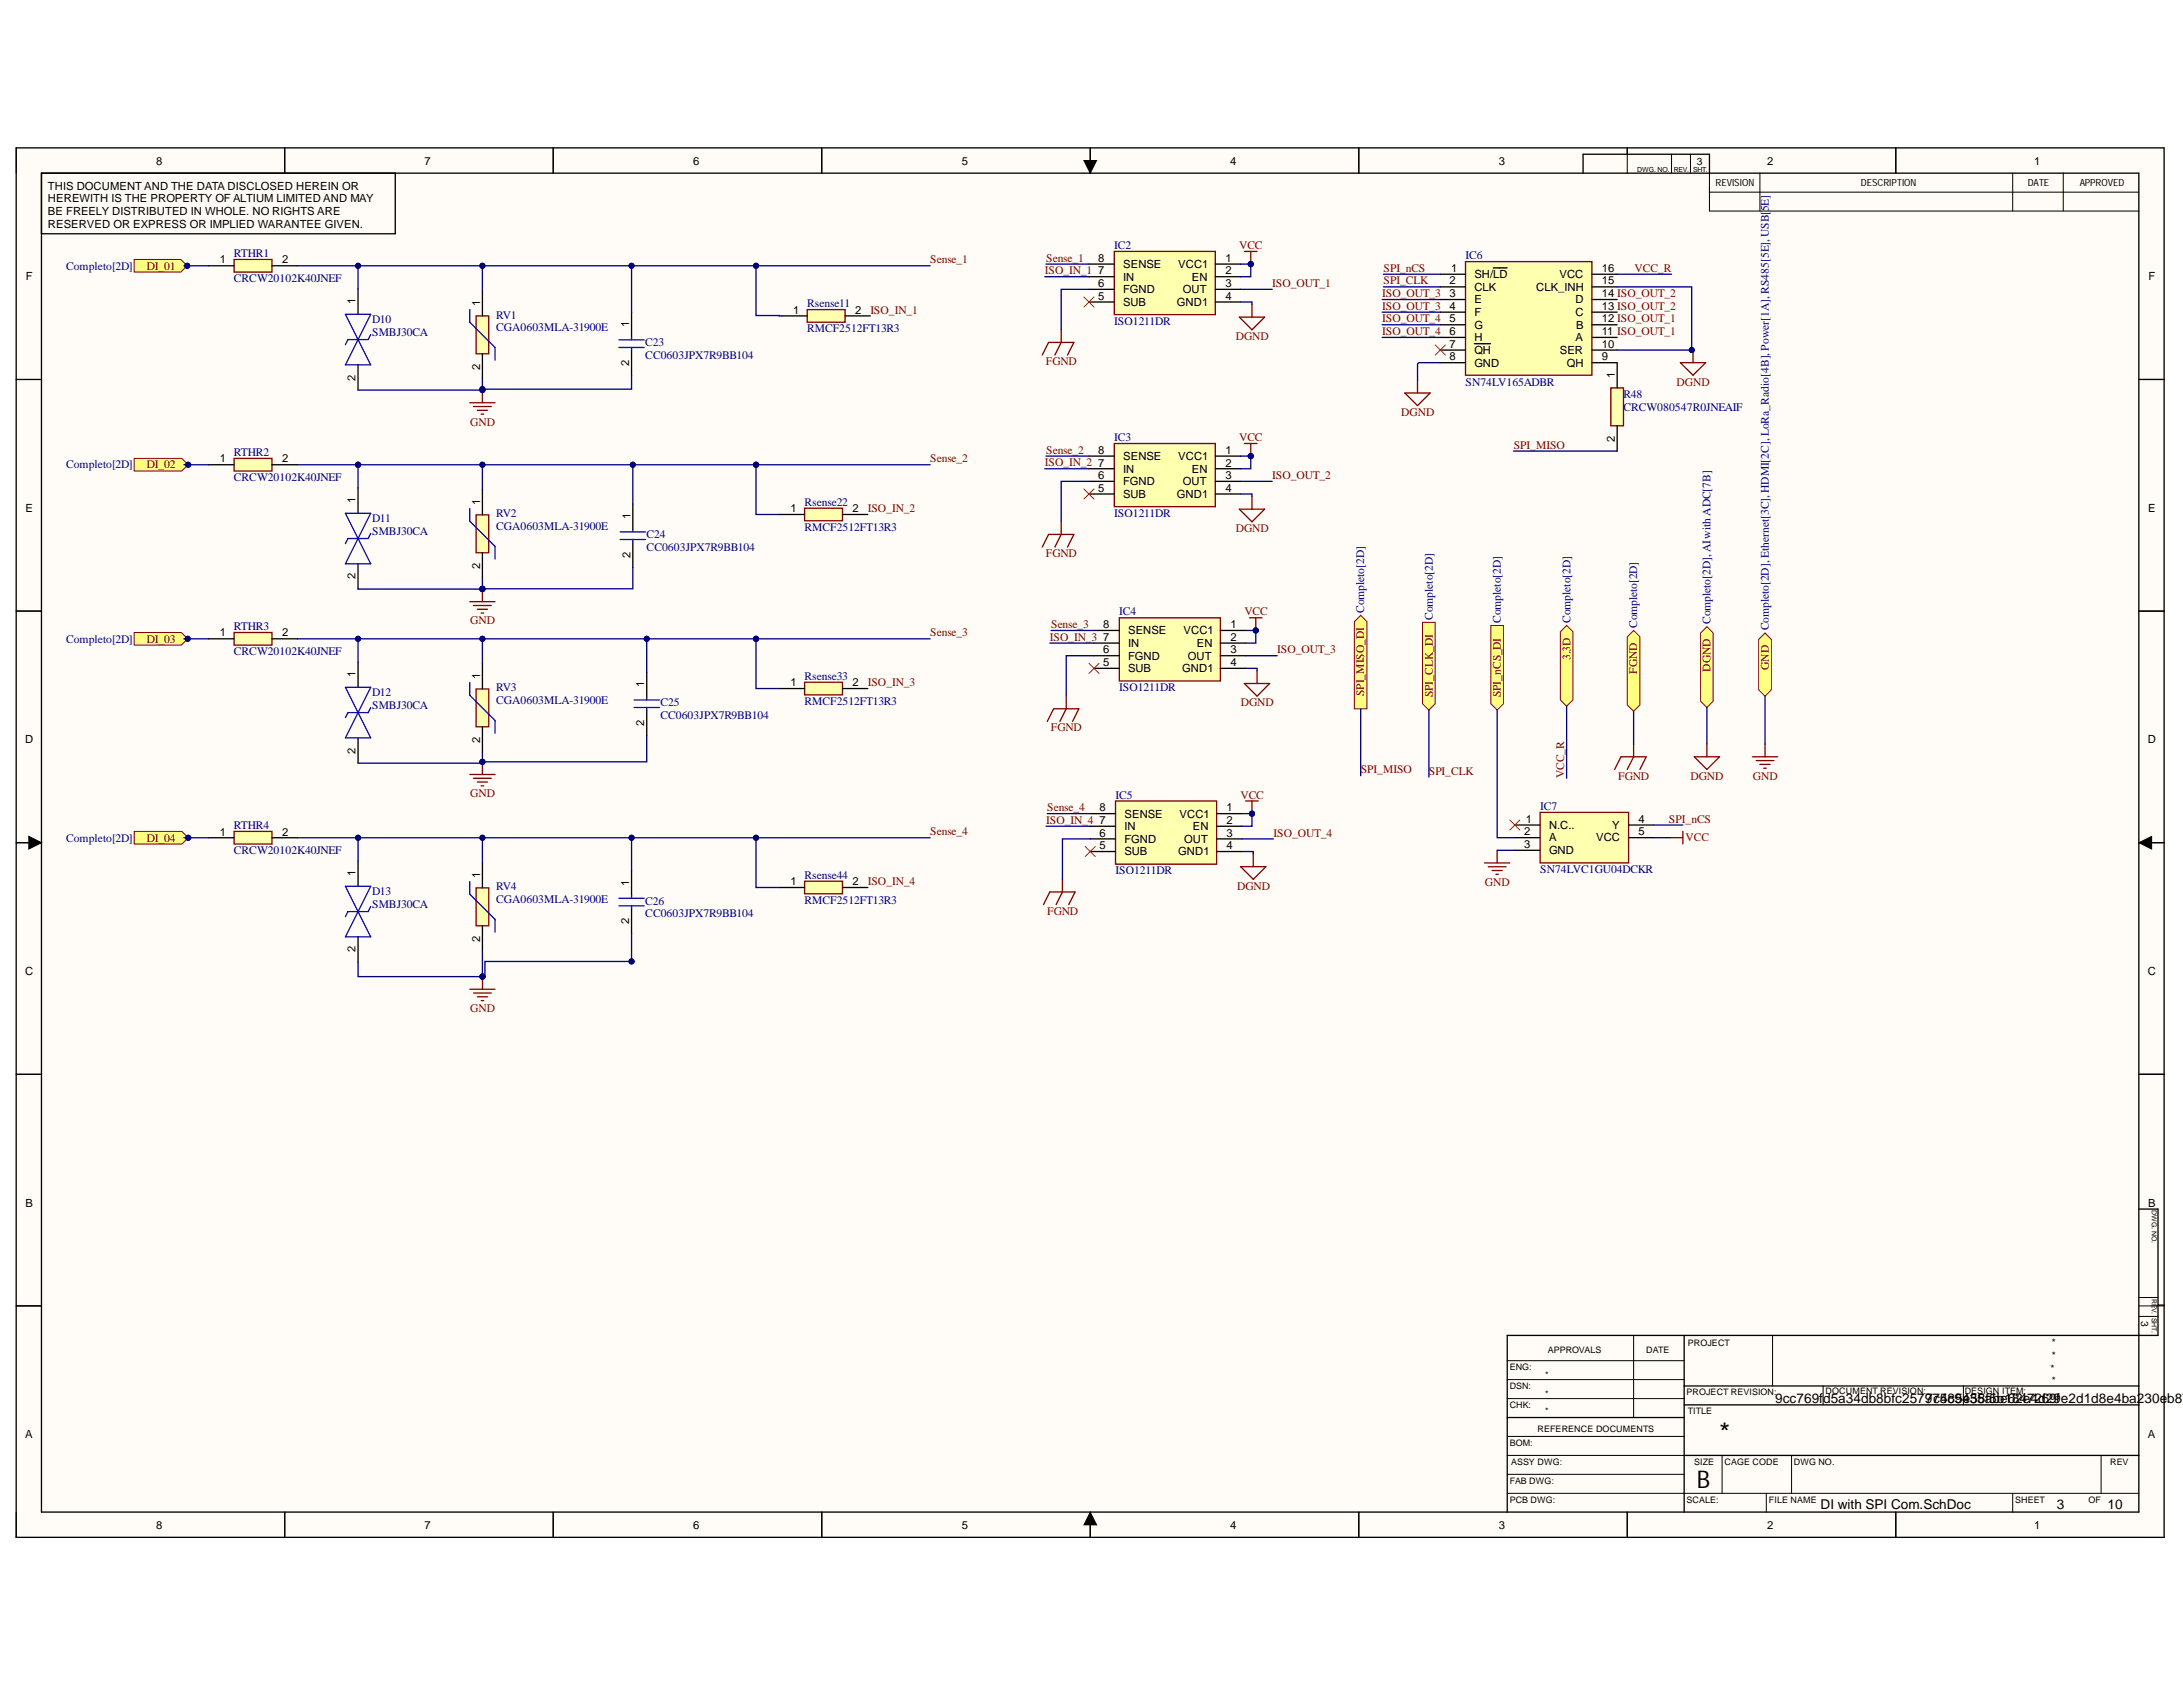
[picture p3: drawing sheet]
<svg xmlns="http://www.w3.org/2000/svg" width="279mm" height="216mm" viewBox="0 0 279 216" stroke-linecap="round" stroke-linejoin="round" font-family="sans-serif">
<defs><g id="words">
<text font-size="3.5" x="220.1" y="184.6">*</text>
<text font-size="3.1" x="217.2" y="190.5">B</text>
<g font-size="1.7">
<text x="227.2" y="179.6">9cc769fd5a34db8bfc25797485e58f5b1847269f</text>
<text x="246.4" y="179.6">7c5c9435abe62e4d29e2d1d8e4ba230eb871</text>
<text x="233" y="193.2">DI with SPI Com.SchDoc</text>
<text x="263.3" y="193.2">3</text>
<text x="269.7" y="193.2">10</text>
</g>
<g font-size="1.5" fill="#000080">
<text x="8.5" y="34.5">Completo[2D]</text>
<text x="29.9" y="32.9">RTHR1</text>
<text x="142.6" y="31.9">IC2</text>
<text x="187.6" y="33.2">IC6</text>
<text x="29.9" y="36.1">CRCW20102K40JNEF</text>
<text x="47.6" y="41.4">D10</text>
<text x="63.5" y="40.8">RV1</text>
<text x="103.3" y="39.3">Rsense11</text>
<text x="142.6" y="41.6">ISO1211DR</text>
<text x="47.6" y="43">SMBJ30CA</text>
<text x="63.5" y="42.4">CGA0603MLA-31900E</text>
<text x="82.6" y="44.3">C23</text>
<text x="82.6" y="45.9">CC0603JPX7R9BB104</text>
<text x="103.3" y="42.5">RMCF2512FT13R3</text>
<text x="187.6" y="49.3">SN74LV165ADBR</text>
<text x="207.8" y="51">R48</text>
<text x="207.8" y="52.6">CRCW080547R0JNEAIF</text>
<text x="8.5" y="60">Completo[2D]</text>
<text x="29.9" y="58.4">RTHR2</text>
<text x="142.6" y="56.4">IC3</text>
<text x="29.9" y="61.6">CRCW20102K40JNEF</text>
<text x="103" y="64.7">Rsense22</text>
<text x="47.6" y="66.8">D11</text>
<text x="47.6" y="68.5">SMBJ30CA</text>
<text x="63.5" y="66.2">RV2</text>
<text x="63.5" y="67.9">CGA0603MLA-31900E</text>
<text x="82.8" y="68.9">C24</text>
<text x="82.8" y="70.5">CC0603JPX7R9BB104</text>
<text x="103" y="67.9">RMCF2512FT13R3</text>
<text x="142.6" y="66.1">ISO1211DR</text>
<text x="8.5" y="82.2">Completo[2D]</text>
<text x="29.9" y="80.6">RTHR3</text>
<text x="29.9" y="83.9">CRCW20102K40JNEF</text>
<text x="143.2" y="78.8">IC4</text>
<text x="174.6" y="78.4" transform="rotate(-90 174.6 78.4)">Completo[2D]</text>
<text x="183.4" y="79.3" transform="rotate(-90 183.4 79.3)">Completo[2D]</text>
<text x="192.1" y="79.7" transform="rotate(-90 192.1 79.7)">Completo[2D]</text>
<text x="201" y="79.7" transform="rotate(-90 201 79.7)">Completo[2D]</text>
<text x="209.6" y="80.4" transform="rotate(-90 209.6 80.4)">Completo[2D]</text>
<text x="218.9" y="79.9" transform="rotate(-90 218.9 79.9)">Completo[2D], AIwith ADC[7B]</text>
<text x="226.4" y="80.7" transform="rotate(-90 226.4 80.7)">Completo[2D], Ethernet[3C],HDMI[2C], LoRa_Radio[4B], Power[1A], RS485[5E],USB[5E]</text>
<text x="47.6" y="89.1">D12</text>
<text x="63.5" y="88.5">RV3</text>
<text x="103" y="87">Rsense33</text>
<text x="143.2" y="88.5">ISO1211DR</text>
<text x="47.6" y="90.7">SMBJ30CA</text>
<text x="63.5" y="90.1">CGA0603MLA-31900E</text>
<text x="84.5" y="90.4">C25</text>
<text x="84.5" y="92">CC0603JPX7R9BB104</text>
<text x="103" y="90.2">RMCF2512FT13R3</text>
<text x="8.5" y="107.7">Completo[2D]</text>
<text x="29.9" y="106.1">RTHR4</text>
<text x="142.8" y="102.2">IC5</text>
<text x="197.1" y="103.7">IC7</text>
<text x="29.9" y="109.3">CRCW20102K40JNEF</text>
<text x="63.5" y="113.9">RV4</text>
<text x="103" y="112.5">Rsense44</text>
<text x="142.8" y="111.9">ISO1211DR</text>
<text x="197.1" y="111.7">SN74LVC1GU04DCKR</text>
<text x="47.6" y="114.6">D13</text>
<text x="47.6" y="116.2">SMBJ30CA</text>
<text x="63.5" y="115.6">CGA0603MLA-31900E</text>
<text x="82.6" y="115.8">C26</text>
<text x="82.6" y="117.4">CC0603JPX7R9BB104</text>
<text x="103" y="115.7">RMCF2512FT13R3</text>
</g>
<g font-size="1.5" fill="#800000">
<text x="18.8" y="34.5">DI_01</text>
<text x="119" y="33.7">Sense_1</text>
<text x="133.7" y="35.1">ISO_IN_1</text>
<text x="133.9" y="33.5">Sense_1</text>
<text x="158.6" y="31.9">VCC</text>
<text x="177.1" y="34.8">SPI_nCS</text>
<text x="209.2" y="34.8">VCC_R</text>
<text x="111.4" y="40.1">ISO_IN_1</text>
<text x="162.8" y="36.7">ISO_OUT_1</text>
<text x="176.9" y="38">ISO_OUT_3</text>
<text x="176.9" y="39.6">ISO_OUT_3</text>
<text x="176.9" y="41.2">ISO_OUT_4</text>
<text x="177.1" y="36.4">SPI_CLK</text>
<text x="133.8" y="46.8">FGND</text>
<text x="158.2" y="43.5">DGND</text>
<text x="176.9" y="42.9">ISO_OUT_4</text>
<text x="179.4" y="53.2">DGND</text>
<text x="214.6" y="49.3">DGND</text>
<text x="18.8" y="60">DI_02</text>
<text x="60.2" y="54.5">GND</text>
<text x="119" y="59.2">Sense_2</text>
<text x="133.7" y="59.7">ISO_IN_2</text>
<text x="133.9" y="58.1">Sense_2</text>
<text x="158.6" y="56.4">VCC</text>
<text x="193.7" y="57.4">SPI_MISO</text>
<text x="111.1" y="65.5">ISO_IN_2</text>
<text x="162.8" y="61.3">ISO_OUT_2</text>
<text x="133.8" y="71.3">FGND</text>
<text x="158.2" y="68.1">DGND</text>
<text x="18.8" y="82.2">DI_03</text>
<text x="60.2" y="79.9">GND</text>
<text x="119" y="81.4">Sense_3</text>
<text x="134.4" y="82">ISO_IN_3</text>
<text x="134.5" y="80.4">Sense_3</text>
<text x="159.3" y="78.8">VCC</text>
<text x="163.5" y="83.6">ISO_OUT_3</text>
<text x="111.1" y="87.8">ISO_IN_3</text>
<text x="174.6" y="89.1" transform="rotate(-90 174.6 89.1)">SPI_MISO_DI</text>
<text x="183.4" y="89.3" transform="rotate(-90 183.4 89.3)">SPI_CLK_DI</text>
<text x="192.1" y="89.3" transform="rotate(-90 192.1 89.3)">SPI_nCS_DI</text>
<text x="201" y="84.5" transform="rotate(-90 201 84.5)">3.3D</text>
<text x="209.6" y="86.2" transform="rotate(-90 209.6 86.2)">FGND</text>
<text x="218.9" y="86" transform="rotate(-90 218.9 86)">DGND</text>
<text x="226.4" y="85.7" transform="rotate(-90 226.4 85.7)">GND</text>
<text x="134.5" y="93.6">FGND</text>
<text x="158.8" y="90.4">DGND</text>
<text x="174.2" y="99">SPI_MISO</text>
<text x="182.9" y="99.1">SPI_CLK</text>
<text x="200.2" y="99.6" transform="rotate(-90 200.2 99.6)">VCC_R</text>
<text x="207.1" y="99.8">FGND</text>
<text x="216.4" y="99.8">DGND</text>
<text x="224.4" y="99.8">GND</text>
<text x="18.8" y="107.7">DI_04</text>
<text x="60.2" y="102">GND</text>
<text x="119" y="106.9">Sense_4</text>
<text x="133.9" y="105.4">ISO_IN_4</text>
<text x="134" y="103.8">Sense_4</text>
<text x="158.8" y="102.2">VCC</text>
<text x="163" y="107.1">ISO_OUT_4</text>
<text x="213.6" y="105.3">SPI_nCS</text>
<text x="215.7" y="107.7">VCC</text>
<text x="111.1" y="113.3">ISO_IN_4</text>
<text x="158.3" y="113.9">DGND</text>
<text x="190.1" y="113.4">GND</text>
<text x="134" y="117.1">FGND</text>
<text x="60.2" y="129.5">GND</text>
</g>
<g font-size="1.4">
<text x="20" y="21.1">8</text>
<text x="54.3" y="21.1">7</text>
<text x="88.7" y="21.1">6</text>
<text x="123.1" y="21.1">5</text>
<text x="157.4" y="21.1">4</text>
<text x="191.8" y="21.1">3</text>
<text x="226.2" y="21.1">2</text>
<text x="260.3" y="21.1">1</text>
<text x="6.1" y="24.3">THIS DOCUMENT AND THE DATA DISCLOSED HEREIN OR</text>
<text x="6.1" y="25.9">HEREWITH IS THE PROPERTY OF ALTIUM LIMITED AND MAY</text>
<text x="6.1" y="27.5">BE FREELY DISTRIBUTED IN WHOLE. NO RIGHTS ARE</text>
<text x="6.1" y="29.1">RESERVED OR EXPRESS OR IMPLIED WARANTEE GIVEN.</text>
<text x="3.3" y="35.9">F</text>
<text x="28.1" y="33.7">1</text>
<text x="36.1" y="33.7">2</text>
<text x="140.6" y="33.5">8</text>
<text x="140.6" y="35.1">7</text>
<text x="143.7" y="34.3">SENSE</text>
<text x="143.7" y="35.9">IN</text>
<text x="150.8" y="34.3">VCC1</text>
<text x="152.5" y="35.9">EN</text>
<text x="156.9" y="33.5">1</text>
<text x="156.9" y="35.1">2</text>
<text x="185.7" y="34.8">1</text>
<text x="188.7" y="35.6">SH/LD</text>
<text x="199.6" y="35.6">VCC</text>
<text x="205" y="34.8">16</text>
<text x="275" y="35.9">F</text>
<text x="45.5" y="38.9" transform="rotate(-90 45.5 38.9)">1</text>
<text x="61.4" y="39.2" transform="rotate(-90 61.4 39.2)">1</text>
<text x="80.5" y="41.9" transform="rotate(-90 80.5 41.9)">1</text>
<text x="101.5" y="40.1">1</text>
<text x="109.4" y="40.1">2</text>
<text x="140.6" y="36.7">6</text>
<text x="140.6" y="38.4">5</text>
<text x="143.7" y="37.5">FGND</text>
<text x="143.7" y="39.2">SUB</text>
<text x="150.6" y="39.2">GND1</text>
<text x="151.4" y="37.5">OUT</text>
<text x="156.9" y="36.7">3</text>
<text x="156.9" y="38.4">4</text>
<text x="185.5" y="36.4">2</text>
<text x="185.5" y="38">3</text>
<text x="185.5" y="39.6">4</text>
<text x="185.5" y="41.3">5</text>
<text x="188.7" y="37.2">CLK</text>
<text x="188.7" y="38.8">E</text>
<text x="188.7" y="40.5">F</text>
<text x="196.6" y="37.2">CLK_INH</text>
<text x="201.6" y="38.8">D</text>
<text x="201.6" y="40.5">C</text>
<text x="205" y="36.4">15</text>
<text x="205" y="38">14 ISO_OUT_2</text>
<text x="205" y="39.6">13 ISO_OUT_2</text>
<text x="205" y="41.3">12 ISO_OUT_1</text>
<text x="61.4" y="47.3" transform="rotate(-90 61.4 47.3)">2</text>
<text x="80.5" y="46.8" transform="rotate(-90 80.5 46.8)">2</text>
<text x="185.5" y="42.9">6</text>
<text x="185.5" y="44.5">7</text>
<text x="185.5" y="46.1">8</text>
<text x="188.7" y="42.1">G</text>
<text x="188.7" y="43.7">H</text>
<text x="188.7" y="45.3">QH</text>
<text x="188.7" y="46.9">GND</text>
<text x="199.7" y="45.3">SER</text>
<text x="200.5" y="46.9">QH</text>
<text x="201.6" y="43.7">A</text>
<text x="201.7" y="42.1">B</text>
<text x="205" y="42.9">11 ISO_OUT_1</text>
<text x="205" y="44.5">10</text>
<text x="205" y="46.1">9</text>
<text x="45.5" y="48.7" transform="rotate(-90 45.5 48.7)">2</text>
<text x="206.7" y="48.3" transform="rotate(-90 206.7 48.3)">1</text>
<text x="28.1" y="59.2">1</text>
<text x="36.1" y="59.2">2</text>
<text x="140.6" y="58.1">8</text>
<text x="140.6" y="59.7">7</text>
<text x="143.7" y="58.9">SENSE</text>
<text x="150.8" y="58.9">VCC1</text>
<text x="156.9" y="58.1">1</text>
<text x="156.9" y="59.7">2</text>
<text x="206.7" y="56.5" transform="rotate(-90 206.7 56.5)">2</text>
<text x="3.3" y="65.5">E</text>
<text x="45.5" y="64.4" transform="rotate(-90 45.5 64.4)">1</text>
<text x="61.4" y="64.6" transform="rotate(-90 61.4 64.6)">1</text>
<text x="101.2" y="65.5">1</text>
<text x="109.1" y="65.5">2</text>
<text x="140.6" y="61.3">6</text>
<text x="140.6" y="62.9">5</text>
<text x="143.7" y="60.5">IN</text>
<text x="143.7" y="62.1">FGND</text>
<text x="143.7" y="63.7">SUB</text>
<text x="150.6" y="63.7">GND1</text>
<text x="151.4" y="62.1">OUT</text>
<text x="152.5" y="60.5">EN</text>
<text x="156.9" y="61.3">3</text>
<text x="156.9" y="62.9">4</text>
<text x="274.9" y="65.5">E</text>
<text x="80.7" y="71.4" transform="rotate(-90 80.7 71.4)">2</text>
<text x="80.7" y="66.5" transform="rotate(-90 80.7 66.5)">1</text>
<text x="45.5" y="74.2" transform="rotate(-90 45.5 74.2)">2</text>
<text x="61.4" y="72.8" transform="rotate(-90 61.4 72.8)">2</text>
<text x="28.1" y="81.4">1</text>
<text x="36.1" y="81.4">2</text>
<text x="141.2" y="80.4">8</text>
<text x="141.2" y="82">7</text>
<text x="141.2" y="83.6">6</text>
<text x="144.4" y="81.2">SENSE</text>
<text x="144.4" y="82.8">IN</text>
<text x="151.5" y="81.2">VCC1</text>
<text x="153.2" y="82.8">EN</text>
<text x="157.5" y="80.4">1</text>
<text x="157.5" y="82">2</text>
<text x="157.5" y="83.6">3</text>
<text x="45.5" y="86.7" transform="rotate(-90 45.5 86.7)">1</text>
<text x="61.4" y="86.9" transform="rotate(-90 61.4 86.9)">1</text>
<text x="82.5" y="87.9" transform="rotate(-90 82.5 87.9)">1</text>
<text x="101.2" y="87.8">1</text>
<text x="109.1" y="87.8">2</text>
<text x="141.2" y="85.2">5</text>
<text x="144.4" y="84.4">FGND</text>
<text x="144.4" y="86">SUB</text>
<text x="151.3" y="86">GND1</text>
<text x="152" y="84.4">OUT</text>
<text x="157.5" y="85.2">4</text>
<text x="3.2" y="95.1">D</text>
<text x="61.4" y="95" transform="rotate(-90 61.4 95)">2</text>
<text x="82.5" y="92.9" transform="rotate(-90 82.5 92.9)">2</text>
<text x="274.9" y="95.1">D</text>
<text x="45.5" y="96.4" transform="rotate(-90 45.5 96.4)">2</text>
<text x="28.1" y="106.9">1</text>
<text x="36.1" y="106.9">2</text>
<text x="140.7" y="103.8">8</text>
<text x="140.7" y="105.4">7</text>
<text x="140.7" y="107.1">6</text>
<text x="143.9" y="104.6">SENSE</text>
<text x="143.9" y="106.3">IN</text>
<text x="143.9" y="107.9">FGND</text>
<text x="151" y="104.6">VCC1</text>
<text x="151.6" y="107.9">OUT</text>
<text x="152.7" y="106.3">EN</text>
<text x="157" y="103.8">1</text>
<text x="157" y="105.4">2</text>
<text x="157" y="107.1">3</text>
<text x="195.1" y="106.9">2</text>
<text x="195.3" y="105.3">1</text>
<text x="198.3" y="106.1">N.C..</text>
<text x="198.3" y="107.7">A</text>
<text x="204.3" y="107.7">VCC</text>
<text x="206.3" y="106.1">Y</text>
<text x="209.7" y="105.3">4</text>
<text x="209.7" y="106.9">5</text>
<text x="45.5" y="112.1" transform="rotate(-90 45.5 112.1)">1</text>
<text x="61.4" y="112.3" transform="rotate(-90 61.4 112.3)">1</text>
<text x="80.5" y="113.4" transform="rotate(-90 80.5 113.4)">1</text>
<text x="101.2" y="113.3">1</text>
<text x="109.1" y="113.3">2</text>
<text x="140.7" y="108.7">5</text>
<text x="143.9" y="109.5">SUB</text>
<text x="150.8" y="109.5">GND1</text>
<text x="157" y="108.7">4</text>
<text x="195.1" y="108.5">3</text>
<text x="198.3" y="109.3">GND</text>
<text x="80.5" y="118.3" transform="rotate(-90 80.5 118.3)">2</text>
<text x="3.2" y="124.8">C</text>
<text x="45.5" y="121.9" transform="rotate(-90 45.5 121.9)">2</text>
<text x="61.4" y="120.5" transform="rotate(-90 61.4 120.5)">2</text>
<text x="274.9" y="124.8">C</text>
<text x="3.3" y="154.4">B</text>
<text x="274.9" y="154.4">B</text>
<text x="3.2" y="184.1">A</text>
<text x="274.9" y="184.1">A</text>
<text x="20" y="195.7">8</text>
<text x="54.3" y="195.7">7</text>
<text x="88.7" y="195.7">6</text>
<text x="123.1" y="195.7">5</text>
<text x="157.4" y="195.7">4</text>
<text x="191.8" y="195.7">3</text>
<text x="226.2" y="195.7">2</text>
<text x="260.3" y="195.7">1</text>
</g>
<g font-size="1.3">
<text x="217.2" y="21.1">3</text>
<text x="219.6" y="23.9">REVISION</text>
<text x="238.2" y="23.9">DESCRIPTION</text>
<text x="259.5" y="23.9">DATE</text>
<text x="266.2" y="23.9">APPROVED</text>
<text x="262.6" y="172.2">*</text>
<text x="262.6" y="173.9">*</text>
<text x="274" y="169.1" transform="rotate(90 274 169.1)">3</text>
<text x="262.5" y="175.6">*</text>
<text x="262.6" y="177.1">*</text>
</g>
<g font-size="1.1">
<text x="198.1" y="173.1">APPROVALS</text>
<text x="210.7" y="173.1">DATE</text>
<text x="216" y="172.3">PROJECT</text>
<text x="193.2" y="175.3">ENG:</text>
<text x="193.2" y="177.8">DSN:</text>
<text x="197.8" y="176.3">*</text>
<text x="197.8" y="178.8">*</text>
<text x="215.9" y="178.6">PROJECT REVISION:</text>
<text x="233.7" y="178.4">DOCUMENT REVISION:</text>
<text x="251.5" y="178.4">DESIGN ITEM:</text>
<text x="193.2" y="180.2">CHK:</text>
<text x="193.2" y="185.1">BOM:</text>
<text x="196.8" y="183.3">REFERENCE DOCUMENTS</text>
<text x="197.8" y="181">*</text>
<text x="216" y="181">TITLE</text>
<text x="193.2" y="189.9">FAB DWG:</text>
<text x="193.4" y="187.5">ASSY DWG:</text>
<text x="216.8" y="187.5">SIZE</text>
<text x="220.7" y="187.5">CAGE CODE</text>
<text x="229.6" y="187.5">DWG NO.</text>
<text x="270.1" y="187.5">REV</text>
<text x="193.2" y="192.3">PCB DWG:</text>
<text x="215.9" y="192.3">SCALE:</text>
<text x="226.4" y="192.3">FILE NAME</text>
<text x="257.9" y="192.3">SHEET</text>
<text x="267.3" y="192.3">OF</text>
</g>
<g font-size=".9">
<text x="209.6" y="22">DWG. NO.</text>
<text x="214.2" y="22">REV.</text>
<text x="216.7" y="22">SHT.</text>
<text x="275.4" y="154.9" transform="rotate(90 275.4 154.9)">DWG. NO.</text>
<text x="275.4" y="166.2" transform="rotate(90 275.4 166.2)">REV.</text>
<text x="275.4" y="168.7" transform="rotate(90 275.4 168.7)">SHT.</text>
</g>
</g></defs>
<g fill="#fffcf8">
<path d="M2.1 18.9h274.9v177.9h-274.9z" fill-rule="evenodd"/>
<path d="M5.3 22.2h268.5v171.3h-268.5z" fill-rule="evenodd"/>
</g>
<g fill="none" stroke="#000" stroke-width=".13">
<path d="M2.1 18.9v3.3M36.4 18.9v3.3M70.8 18.9v3.3M105.2 18.9v3.3M139.5 18.9v3.3M173.9 18.9v3.3M208.3 18.9v3.3M213.9 19.7v2.5M216.4 19.7v2.5M242.6 18.9v3.3M138.7 20.5h1.6l-.8 1.7zM218.8 22.2v4.8h55"/>
<path d="M218.8 24.6h55M225.3 22.2v4.8M257.6 22.2v4.8M264.1 22.2v4.8M2.1 48.6h3.2M273.8 48.6h3.2M2.1 78.2h3.2M273.8 78.2h3.2M2.1 107.8h3.2M3.7 107l1.6 .8-1.6 .9zM273.8 107.8l1.6-.8v1.7zM273.8 107.8h3.2"/>
<path d="M2.1 137.5h3.2M273.8 137.5h3.2M2.1 167.1h3.2M192.9 176.6h22.7M192.9 174.1h22.7M192.9 179h22.7M209.1 170.9v10.5M226.9 170.9v6.5M233.3 177.4v2.4M251.3 177.4v2.4M273.8 167.1h3.2M273.8 168.5h2.4"/>
<path d="M273.8 166.1h2.4M2.1 193.5v3.3h3.2M36.4 193.5v3.3M70.8 193.5v3.3M105.2 193.5v3.3M139.5 193.5l.9 1.7h-1.7zM139.5 193.5v3.3M173.9 193.5v3.3M192.9 191.1h80.9M192.9 186.3h22.7M192.9 183.8h22.7M192.9 188.7h22.7"/>
<path d="M208.3 193.5v3.3M220.4 186.3v4.8M226.1 191.1v2.4M229.3 186.3v4.8M242.6 193.5v3.3M257.6 191.1v2.4M268.9 186.3v4.8M273.8 196.8h3.2"/>
</g>
<g fill="none" stroke="#000" stroke-width=".17">
<path d="M2.1 18.9h274.9v177.8h-274.9zM36.4 18.9v3.3M70.8 18.9v3.3M105.2 18.9v3.3M139.5 18.9v3.3M173.9 18.9v3.3M208.3 18.9v.8M242.6 18.9v3.3M5.3 22.2h268.4v171.3h-268.4v-171.3h45.3v7.7h-45.3M202.6 22.2v-2.5h16.2v2.5M2.1 48.6h3.2M273.8 48.6h3.2"/>
<path d="M2.1 78.2h3.2M273.8 78.2h3.2M2.1 107.8h3.2M273.8 107.8h3.2M2.1 137.5h3.2M273.8 137.5h3.2M273.8 154.7h2.4v16.2h-83.3v22.6M2.1 167.1h3.2M215.6 177.4h58.2M215.6 170.9v22.6M215.6 179.8h58.2M276.2 167h.8"/>
<path d="M36.4 193.5v3.3M70.8 193.5v3.3M105.2 193.5v3.3M139.5 193.5v3.3M173.9 193.5v3.3M192.9 181.4h22.7M208.3 193.5v3.3M215.6 186.3h58.2M242.6 193.5v3.3"/>
</g>
<path d="M138.7 20.5h1.6l-.8 1.7zM3.7 107l1.6 .8-1.6 .9zM273.8 107.8l1.6-.8v1.7zM139.5 193.5l.9 1.7h-1.7z" fill="#000"/>
<path d="M17.2 33.2h6l.8 .8-.8 .8h-6z" fill-rule="evenodd" fill="#ffff80"/>
<path d="M17.2 33.2h6l.8 .8-.8 .8h-6z" fill="none" stroke="#800000" stroke-width=".13"/>
<circle cx="24" cy="34" r=".32" fill="#000080"/>
<circle cx="24" cy="34" r=".32" fill="none" stroke="#000080" stroke-width=".13"/>
<path d="M30 33.2h4.8v1.6h-4.8z" fill-rule="evenodd" fill="#ffffb0"/>
<path d="M30 33.2h4.8v1.6h-4.8z" fill="none" stroke="#800000" stroke-width=".17"/>
<path d="M26.7 34h3.3M34.8 34h3.2M45.8 37v3.2M45.8 46.7v3.2" fill="none" stroke="#000" stroke-width=".17"/>
<path d="M44.2 40.2l3.2 6.5h-3.2l3.2-6.5zM47.4 42.8l-.3 .7h-2.6l-.3 .6" fill="none" stroke="#00f" stroke-width=".17"/>
<path d="M60.9 40.4h1.7v4.9h-1.7z" fill-rule="evenodd" fill="#ffffb0"/>
<path d="M60.9 40.4h1.7v4.9h-1.7z" fill="none" stroke="#800000" stroke-width=".17"/>
<path d="M61.7 37.2v3.2M61.7 45.3v3.2" fill="none" stroke="#000" stroke-width=".17"/>
<path d="M60.1 39.6v1.6l3.3 3.3v1.6" fill="none" stroke="#00f" stroke-width=".17"/>
<path d="M17.2 58.7h6.1l.8 .8-.8 .8h-6.1z" fill-rule="evenodd" fill="#ffff80"/>
<path d="M17.2 58.7h6.1l.8 .8-.8 .8h-6.1z" fill="none" stroke="#800000" stroke-width=".13"/>
<circle cx="24.1" cy="59.5" r=".32" fill="#000080"/>
<circle cx="24.1" cy="59.5" r=".32" fill="none" stroke="#000080" stroke-width=".13"/>
<path d="M30 58.7h4.8v1.6h-4.8z" fill-rule="evenodd" fill="#ffffb0"/>
<path d="M30 58.7h4.8v1.6h-4.8z" fill="none" stroke="#800000" stroke-width=".17"/>
<path d="M26.7 59.5h3.3M34.8 59.5h3.2M45.8 62.5v3.2M45.8 72.2v3.2" fill="none" stroke="#000" stroke-width=".17"/>
<path d="M44.2 65.7l3.2 6.5h-3.2l3.2-6.5zM47.4 68.3l-.3 .6h-2.6l-.3 .7" fill="none" stroke="#00f" stroke-width=".17"/>
<path d="M60.9 65.9h1.7v4.8h-1.7z" fill-rule="evenodd" fill="#ffffb0"/>
<path d="M60.9 65.9h1.7v4.8h-1.7z" fill="none" stroke="#800000" stroke-width=".17"/>
<path d="M61.7 62.7v3.2M61.7 70.7v3.3" fill="none" stroke="#000" stroke-width=".17"/>
<path d="M60.1 65.1v1.6l3.3 3.2v1.6" fill="none" stroke="#00f" stroke-width=".17"/>
<path d="M17.2 80.9h6l.8 .9-.8 .8h-6z" fill-rule="evenodd" fill="#ffff80"/>
<path d="M17.2 80.9h6l.8 .9-.8 .8h-6z" fill="none" stroke="#800000" stroke-width=".13"/>
<circle cx="24" cy="81.8" r=".32" fill="#000080"/>
<circle cx="24" cy="81.8" r=".32" fill="none" stroke="#000080" stroke-width=".13"/>
<path d="M30 80.9h4.8v1.7h-4.8z" fill-rule="evenodd" fill="#ffffb0"/>
<path d="M30 80.9h4.8v1.7h-4.8z" fill="none" stroke="#800000" stroke-width=".17"/>
<path d="M26.7 81.8h3.3M34.8 81.8h3.2M45.8 84.7v3.3M45.8 94.4v3.3" fill="none" stroke="#000" stroke-width=".17"/>
<path d="M44.2 88l3.2 6.4h-3.2l3.2-6.4zM47.4 90.6l-.3 .6h-2.6l-.3 .6" fill="none" stroke="#00f" stroke-width=".17"/>
<path d="M60.9 88.2h1.7v4.8h-1.7z" fill-rule="evenodd" fill="#ffffb0"/>
<path d="M60.9 88.2h1.7v4.8h-1.7z" fill="none" stroke="#800000" stroke-width=".17"/>
<path d="M61.7 84.9v3.3M61.7 93v3.3" fill="none" stroke="#000" stroke-width=".17"/>
<path d="M60.1 87.4v1.6l3.3 3.2v1.6" fill="none" stroke="#00f" stroke-width=".17"/>
<path d="M17.2 106.4h6.1l.8 .8-.8 .8h-6.1z" fill-rule="evenodd" fill="#ffff80"/>
<path d="M17.2 106.4h6.1l.8 .8-.8 .8h-6.1z" fill="none" stroke="#800000" stroke-width=".13"/>
<circle cx="24.1" cy="107.2" r=".32" fill="#000080"/>
<circle cx="24.1" cy="107.2" r=".32" fill="none" stroke="#000080" stroke-width=".13"/>
<path d="M30 106.4h4.8v1.6h-4.8z" fill-rule="evenodd" fill="#ffffb0"/>
<path d="M30 106.4h4.8v1.6h-4.8z" fill="none" stroke="#800000" stroke-width=".17"/>
<path d="M26.7 107.2h3.3M34.8 107.2h3.2M45.8 110.2v3.2M45.8 119.9v3.2" fill="none" stroke="#000" stroke-width=".17"/>
<path d="M44.2 113.4l3.2 6.5h-3.2l3.2-6.5zM47.4 116l-.3 .7h-2.6l-.3 .6" fill="none" stroke="#00f" stroke-width=".17"/>
<path d="M60.9 113.6h1.7v4.9h-1.7z" fill-rule="evenodd" fill="#ffffb0"/>
<path d="M60.9 113.6h1.7v4.9h-1.7z" fill="none" stroke="#800000" stroke-width=".17"/>
<path d="M61.7 110.4v3.2M61.7 118.5v3.2" fill="none" stroke="#000" stroke-width=".17"/>
<path d="M60.1 112.8v1.6l3.3 3.3v1.6" fill="none" stroke="#00f" stroke-width=".17"/>
<path d="M187.6 33.5h16.1v14.5h-16.1z" fill-rule="evenodd" fill="#ffffb0"/>
<path d="M187.6 33.5h16.1v14.5h-16.1zM179.8 50.3h3.2l-1.6 1.6zM181.4 48.7v1.6M215.1 46.4h3.2l-1.6 1.6zM216.7 44.8v1.6" fill="none" stroke="#800000" stroke-width=".17"/>
<g fill="none" stroke="#000" stroke-width=".17">
<path d="M184.3 35.1h3.3M184.3 36.7h3.3M184.3 38.3h3.3M184.3 39.9h3.3M191.1 34.3h1.8M203.7 35.1h3.3M203.7 36.7h3.3M203.7 38.3h3.3M203.7 39.9h3.3M184.3 41.6h3.3M184.3 43.2h3.3M184.3 44.8h3.3"/>
<path d="M184.3 46.4h3.3M188.7 44h2.1M203.7 41.6h3.3M203.7 43.2h3.3M203.7 44.8h3.3M203.7 46.4h3.3"/>
</g>
<path d="M173.3 79.6l.9-.9 .8 .9v11.1h-1.7z" fill-rule="evenodd" fill="#ffff80"/>
<path d="M173.3 79.6l.9-.9 .8 .9v11.1h-1.7z" fill="none" stroke="#800000" stroke-width=".13"/>
<path d="M182.1 79.6h1.6v10.5l-.8 .8-.8-.8z" fill-rule="evenodd" fill="#ffff80"/>
<path d="M182.1 79.6h1.6v10.5l-.8 .8-.8-.8z" fill="none" stroke="#800000" stroke-width=".13"/>
<path d="M190.8 80h1.6v10.1l-.8 .8-.8-.8z" fill-rule="evenodd" fill="#ffff80"/>
<path d="M190.8 80h1.6v10.1l-.8 .8-.8-.8z" fill="none" stroke="#800000" stroke-width=".13"/>
<path d="M206.2 49.6h1.6v4.9h-1.6z" fill-rule="evenodd" fill="#ffffb0"/>
<path d="M206.2 49.6h1.6v4.9h-1.6z" fill="none" stroke="#800000" stroke-width=".17"/>
<path d="M207 46.4v3.2M207 54.5v3.2" fill="none" stroke="#000" stroke-width=".17"/>
<path d="M208.3 81.5l.8-.8 .8 .8v8.7l-.8 .8-.8-.8z" fill-rule="evenodd" fill="#ffff80"/>
<path d="M208.3 81.5l.8-.8 .8 .8v8.7l-.8 .8-.8-.8z" fill="none" stroke="#800000" stroke-width=".13"/>
<path d="M200.5 80l.8 .9v8.7l-.8 .8-.8-.8v-8.7z" fill-rule="evenodd" fill="#ffff80"/>
<path d="M200.5 80l.8 .9v8.7l-.8 .8-.8-.8v-8.7z" fill="none" stroke="#800000" stroke-width=".13"/>
<path d="M142.6 32.2h13v8.1h-13z" fill-rule="evenodd" fill="#ffffb0"/>
<path d="M142.6 32.2h13v8.1h-13zM160.2 39v1.6M158.6 40.6h3.3l-1.7 1.6z" fill="none" stroke="#800000" stroke-width=".17"/>
<path d="M139.4 33.8h3.2M139.4 35.4h3.2M139.4 37h3.2M139.4 38.6h3.2M155.6 33.8h3.2M155.6 35.4h3.2M155.6 37h3.2M155.6 38.6h3.2" fill="none" stroke="#000" stroke-width=".17"/>
<path d="M138.7 38l1.3 1.3M140 38l-1.3 1.3" fill="none" stroke="#f00" stroke-width=".13"/>
<path d="M142.6 56.8h13v8h-13z" fill-rule="evenodd" fill="#ffffb0"/>
<path d="M142.6 56.8h13v8h-13zM158.6 65.2h3.3l-1.7 1.6zM160.2 63.5v1.7" fill="none" stroke="#800000" stroke-width=".17"/>
<path d="M139.4 58.4h3.2M139.4 60h3.2M155.6 58.4h3.2M155.6 60h3.2M139.4 61.6h3.2M139.4 63.2h3.2M155.6 61.6h3.2M155.6 63.2h3.2" fill="none" stroke="#000" stroke-width=".17"/>
<path d="M138.7 62.6l1.3 1.3M140 62.6l-1.3 1.3" fill="none" stroke="#f00" stroke-width=".13"/>
<path d="M143.3 79.1h12.9v8.1h-12.9z" fill-rule="evenodd" fill="#ffffb0"/>
<path d="M143.3 79.1h12.9v8.1h-12.9zM159.3 87.5h3.2l-1.6 1.6zM160.9 85.9v1.6" fill="none" stroke="#800000" stroke-width=".17"/>
<path d="M140 80.7h3.3M140 82.3h3.3M140 83.9h3.3M140 85.5h3.3M156.2 80.7h3.2M156.2 82.3h3.2M156.2 83.9h3.2M156.2 85.5h3.2" fill="none" stroke="#000" stroke-width=".17"/>
<path d="M139.4 84.9l1.3 1.3M140.7 84.9l-1.3 1.3" fill="none" stroke="#f00" stroke-width=".13"/>
<path d="M142.8 102.5h12.9v8.1h-12.9z" fill-rule="evenodd" fill="#ffffb0"/>
<path d="M133.4 45.4l.8-1.6h3.2l-.8 1.6M135.8 42.2v1.6l-.8 1.6M133.4 70l.8-1.6h3.2l-.8 1.6M135.8 66.8v1.6l-.8 1.6M134 92.3l.8-1.6h3.3l-.8 1.6M136.5 89.1v1.6l-.8 1.6M133.6 115.8l.8-1.6h3.2l-.8 1.6M136 112.5v1.7l-.8 1.6M142.8 102.5h12.9v8.1h-12.9zM158.8 110.9h3.2l-1.6 1.6zM160.4 109.3v1.6" fill="none" stroke="#800000" stroke-width=".17"/>
<path d="M139.5 104.1h3.3M139.5 105.7h3.3M139.5 107.4h3.3M139.5 109h3.3M155.7 104.1h3.2M155.7 105.7h3.2M155.7 107.4h3.2M155.7 109h3.2" fill="none" stroke="#000" stroke-width=".17"/>
<path d="M138.9 108.3l1.3 1.3M140.2 108.3l-1.3 1.3" fill="none" stroke="#f00" stroke-width=".13"/>
<path d="M218.5 80.2l.8 .8v8.7l-.8 .8-.8-.8v-8.7z" fill-rule="evenodd" fill="#ffff80"/>
<path d="M218.5 80.2l.8 .8v8.7l-.8 .8-.8-.8v-8.7z" fill="none" stroke="#800000" stroke-width=".13"/>
<path d="M197.1 104h11.3v6.4h-11.3z" fill-rule="evenodd" fill="#ffffb0"/>
<path d="M197.1 104h11.3v6.4h-11.3z" fill="none" stroke="#800000" stroke-width=".17"/>
<path d="M193.9 105.6h3.2M193.9 107.2h3.2M193.9 108.8h3.2M208.4 105.6h3.3M208.4 107.2h3.3" fill="none" stroke="#000" stroke-width=".17"/>
<path d="M193.2 104.9l1.3 1.3M194.5 104.9l-1.3 1.3" fill="none" stroke="#f00" stroke-width=".13"/>
<path d="M103.3 39.6h4.9v1.6h-4.9z" fill-rule="evenodd" fill="#ffffb0"/>
<path d="M103.3 39.6h4.9v1.6h-4.9z" fill="none" stroke="#800000" stroke-width=".17"/>
<path d="M100.1 40.4h3.2M108.2 40.4h3.2" fill="none" stroke="#000" stroke-width=".17"/>
<path d="M103 65h4.8v1.6h-4.8z" fill-rule="evenodd" fill="#ffffb0"/>
<path d="M103 65h4.8v1.6h-4.8z" fill="none" stroke="#800000" stroke-width=".17"/>
<path d="M99.7 65.8h3.3M107.8 65.8h3.3" fill="none" stroke="#000" stroke-width=".17"/>
<path d="M103 87.3h4.8v1.6h-4.8z" fill-rule="evenodd" fill="#ffffb0"/>
<path d="M103 87.3h4.8v1.6h-4.8z" fill="none" stroke="#800000" stroke-width=".17"/>
<path d="M99.7 88.1h3.3M107.8 88.1h3.3" fill="none" stroke="#000" stroke-width=".17"/>
<path d="M103 112.8h4.8v1.6h-4.8z" fill-rule="evenodd" fill="#ffffb0"/>
<path d="M159.3 32.2h1.6M160.1 32.2v1.6M206.7 98.5l.8-1.6h3.2l-.8 1.6M209.1 95.2v1.7l-.8 1.6M216.8 96.9h3.3l-1.6 1.6zM218.5 95.2v1.7M103 112.8h4.8v1.6h-4.8z" fill="none" stroke="#800000" stroke-width=".17"/>
<path d="M80.8 39.9v3.3M80.8 44.8v3.2M81 64.5v3.2M81 69.4v3.2M82.8 86v3.3M82.8 90.9v3.2M80.8 111.4v3.2M80.8 116.3v3.2M99.7 113.6h3.3M107.8 113.6h3.3" fill="none" stroke="#000" stroke-width=".17"/>
<g fill="none" stroke="#00f" stroke-width=".17">
<path d="M79.2 43.5h3.3M79.2 44.5h3.3M80.8 43.2v.3M80.8 44.5v.3M79.4 68.1h3.2M79.4 69h3.2M81 67.7v.4M81 69v.4M81.2 89.6h3.2M81.2 90.5h3.2M82.8 89.3v.3M82.8 90.5v.4"/>
<path d="M79.2 115h3.3M79.2 115.9h3.3M80.8 114.6v.4M80.8 115.9v.4"/>
</g>
<path d="M183.7 44.1l1.3 1.3M185 44.1l-1.3 1.3" fill="none" stroke="#f00" stroke-width=".13"/>
<circle cx="160.1" cy="33.8" r=".32" fill="#000080"/>
<circle cx="160.1" cy="33.8" r=".32" fill="none" stroke="#000080" stroke-width=".13"/>
<path d="M159.3 56.8h1.6M160.1 56.8v1.6" fill="none" stroke="#800000" stroke-width=".17"/>
<circle cx="160.1" cy="58.4" r=".32" fill="#000080"/>
<circle cx="160.1" cy="58.4" r=".32" fill="none" stroke="#000080" stroke-width=".13"/>
<path d="M159.9 79.1h1.6M160.7 79.1v1.6" fill="none" stroke="#800000" stroke-width=".17"/>
<circle cx="160.7" cy="80.7" r=".32" fill="#000080"/>
<circle cx="160.7" cy="80.7" r=".32" fill="none" stroke="#000080" stroke-width=".13"/>
<path d="M159.4 102.5h1.6M160.2 102.5v1.6" fill="none" stroke="#800000" stroke-width=".17"/>
<circle cx="160.2" cy="104.1" r=".32" fill="#000080"/>
<circle cx="160.2" cy="104.1" r=".32" fill="none" stroke="#000080" stroke-width=".13"/>
<path d="M60.1 51.5h3.3M60.6 52h2.3M61.1 52.5h1.3M61.6 53h.3M61.7 49.9v1.6M213.8 107.2h1.6M215.4 106.4v1.6" fill="none" stroke="#800000" stroke-width=".17"/>
<circle cx="61.7" cy="49.9" r=".32" fill="#000080"/>
<circle cx="61.7" cy="49.9" r=".32" fill="none" stroke="#000080" stroke-width=".13"/>
<path d="M60.1 77h3.3M60.6 77.5h2.3M61.1 78h1.3M61.6 78.5h.3M61.7 75.4v1.6" fill="none" stroke="#800000" stroke-width=".17"/>
<circle cx="61.7" cy="75.4" r=".32" fill="#000080"/>
<circle cx="61.7" cy="75.4" r=".32" fill="none" stroke="#000080" stroke-width=".13"/>
<path d="M60.1 99.1h3.3M60.6 99.6h2.3M61.7 97.5v1.6M61.1 100.1h1.3M61.6 100.6h.3" fill="none" stroke="#800000" stroke-width=".17"/>
<circle cx="61.7" cy="97.5" r=".32" fill="#000080"/>
<circle cx="61.7" cy="97.5" r=".32" fill="none" stroke="#000080" stroke-width=".13"/>
<path d="M60.1 126.6h3.3M60.6 127.1h2.3M61.1 127.6h1.3M61.6 128.1h.3M61.7 125v1.6" fill="none" stroke="#800000" stroke-width=".17"/>
<circle cx="61.8" cy="125" r=".32" fill="#000080"/>
<circle cx="61.8" cy="125" r=".32" fill="none" stroke="#000080" stroke-width=".13"/>
<path d="M190 110.4h3.2M190.5 110.9h2.3M191 111.4h1.3M191.5 111.9h.3M191.6 108.8v1.6" fill="none" stroke="#800000" stroke-width=".17"/>
<path d="M225.1 81.8l.8-.8 .8 .8v6.5l-.8 .8-.8-.8z" fill-rule="evenodd" fill="#ffff80"/>
<path d="M225.1 81.8l.8-.8 .8 .8v6.5l-.8 .8-.8-.8z" fill="none" stroke="#800000" stroke-width=".13"/>
<path d="M224.3 96.9h3.2M224.8 97.3h2.2M225.3 97.8h1.3M225.7 98.3h.4M225.9 95.2v1.7" fill="none" stroke="#800000" stroke-width=".17"/>
<path d="M23.5 34h3.2" fill="none" stroke="#000080" stroke-width=".17"/>
<circle cx="24" cy="34" r=".32" fill="#000080"/>
<circle cx="24" cy="34" r=".32" fill="none" stroke="#000080" stroke-width=".13"/>
<path d="M45.8 34v3" fill="none" stroke="#000080" stroke-width=".17"/>
<circle cx="45.8" cy="34" r=".32" fill="#000080"/>
<circle cx="45.8" cy="34" r=".32" fill="none" stroke="#000080" stroke-width=".13"/>
<path d="M23.5 59.5h3.2" fill="none" stroke="#000080" stroke-width=".17"/>
<circle cx="24.1" cy="59.5" r=".32" fill="#000080"/>
<circle cx="24.1" cy="59.5" r=".32" fill="none" stroke="#000080" stroke-width=".13"/>
<path d="M45.8 59.5v3" fill="none" stroke="#000080" stroke-width=".17"/>
<circle cx="45.8" cy="59.5" r=".32" fill="#000080"/>
<circle cx="45.8" cy="59.5" r=".32" fill="none" stroke="#000080" stroke-width=".13"/>
<path d="M96.8 59.5v6.3h2.9" fill="none" stroke="#000080" stroke-width=".17"/>
<circle cx="96.8" cy="59.5" r=".32" fill="#000080"/>
<circle cx="96.8" cy="59.5" r=".32" fill="none" stroke="#000080" stroke-width=".13"/>
<path d="M23.5 81.8h3.2" fill="none" stroke="#000080" stroke-width=".17"/>
<circle cx="24" cy="81.8" r=".32" fill="#000080"/>
<circle cx="24" cy="81.8" r=".32" fill="none" stroke="#000080" stroke-width=".13"/>
<path d="M45.8 81.8v2.9" fill="none" stroke="#000080" stroke-width=".17"/>
<circle cx="45.8" cy="81.8" r=".32" fill="#000080"/>
<circle cx="45.8" cy="81.8" r=".32" fill="none" stroke="#000080" stroke-width=".13"/>
<path d="M96.8 81.8v6.3h2.9" fill="none" stroke="#000080" stroke-width=".17"/>
<circle cx="96.8" cy="81.8" r=".32" fill="#000080"/>
<circle cx="96.8" cy="81.8" r=".32" fill="none" stroke="#000080" stroke-width=".13"/>
<path d="M23.5 107.2h3.2" fill="none" stroke="#000080" stroke-width=".17"/>
<circle cx="24.1" cy="107.2" r=".32" fill="#000080"/>
<circle cx="24.1" cy="107.2" r=".32" fill="none" stroke="#000080" stroke-width=".13"/>
<path d="M45.8 107.2v3" fill="none" stroke="#000080" stroke-width=".17"/>
<circle cx="45.8" cy="107.2" r=".32" fill="#000080"/>
<circle cx="45.8" cy="107.2" r=".32" fill="none" stroke="#000080" stroke-width=".13"/>
<path d="M96.8 107.2v6.4h2.9" fill="none" stroke="#000080" stroke-width=".17"/>
<circle cx="96.8" cy="107.2" r=".32" fill="#000080"/>
<circle cx="96.8" cy="107.2" r=".32" fill="none" stroke="#000080" stroke-width=".13"/>
<path d="M38 34h23.7v3.2M177.1 35.1h7.2M177.1 36.7h7.2M207 35.1h6.9M184.3 46.4h-2.7l-.2 .2v2.1M193.7 57.7h13.3M174.2 90.7v8.6M182.9 90.9v8.5M200.5 90.4v9.2M209.1 91v4.2" fill="none" stroke="#000080" stroke-width=".17"/>
<circle cx="45.8" cy="34" r=".32" fill="#000080"/>
<circle cx="45.8" cy="34" r=".32" fill="none" stroke="#000080" stroke-width=".13"/>
<circle cx="61.7" cy="34" r=".32" fill="#000080"/>
<circle cx="61.7" cy="34" r=".32" fill="none" stroke="#000080" stroke-width=".13"/>
<path d="M38 81.8h23.7v3.1" fill="none" stroke="#000080" stroke-width=".17"/>
<circle cx="45.8" cy="81.8" r=".32" fill="#000080"/>
<circle cx="45.8" cy="81.8" r=".32" fill="none" stroke="#000080" stroke-width=".13"/>
<circle cx="61.7" cy="81.8" r=".32" fill="#000080"/>
<circle cx="61.7" cy="81.8" r=".32" fill="none" stroke="#000080" stroke-width=".13"/>
<path d="M38 107.2h23.7v3.2" fill="none" stroke="#000080" stroke-width=".17"/>
<circle cx="45.8" cy="107.2" r=".32" fill="#000080"/>
<circle cx="45.8" cy="107.2" r=".32" fill="none" stroke="#000080" stroke-width=".13"/>
<circle cx="61.7" cy="107.2" r=".32" fill="#000080"/>
<circle cx="61.7" cy="107.2" r=".32" fill="none" stroke="#000080" stroke-width=".13"/>
<path d="M133.7 35.4h5.7M133.9 33.8h5.5M158.8 33.8h1.3" fill="none" stroke="#000080" stroke-width=".17"/>
<circle cx="160.1" cy="33.8" r=".32" fill="#000080"/>
<circle cx="160.1" cy="33.8" r=".32" fill="none" stroke="#000080" stroke-width=".13"/>
<path d="M160.1 33.8v1.6h-1.3" fill="none" stroke="#000080" stroke-width=".17"/>
<circle cx="160.1" cy="33.8" r=".32" fill="#000080"/>
<circle cx="160.1" cy="33.8" r=".32" fill="none" stroke="#000080" stroke-width=".13"/>
<path d="M139.4 37h-3.6v5.2M158.8 38.6h1.4v.4M158.8 37h4M133.7 60h5.7M133.9 58.4h5.5M158.8 58.4h1.3" fill="none" stroke="#000080" stroke-width=".17"/>
<circle cx="160.1" cy="58.4" r=".32" fill="#000080"/>
<circle cx="160.1" cy="58.4" r=".32" fill="none" stroke="#000080" stroke-width=".13"/>
<path d="M160.1 58.4v1.6h-1.3" fill="none" stroke="#000080" stroke-width=".17"/>
<circle cx="160.1" cy="58.4" r=".32" fill="#000080"/>
<circle cx="160.1" cy="58.4" r=".32" fill="none" stroke="#000080" stroke-width=".13"/>
<path d="M139.4 61.6h-3.6v5.2M158.8 63.2h1.4v.3M158.8 61.6h4M134.4 82.3h5.6M134.5 80.7h5.5M159.4 80.7h1.3" fill="none" stroke="#000080" stroke-width=".17"/>
<circle cx="160.7" cy="80.7" r=".32" fill="#000080"/>
<circle cx="160.7" cy="80.7" r=".32" fill="none" stroke="#000080" stroke-width=".13"/>
<path d="M160.7 80.7v1.6h-1.3" fill="none" stroke="#000080" stroke-width=".17"/>
<circle cx="160.7" cy="80.7" r=".32" fill="#000080"/>
<circle cx="160.7" cy="80.7" r=".32" fill="none" stroke="#000080" stroke-width=".13"/>
<path d="M140 83.9h-3.5v5.2M159.4 85.5h1.5v.4M159.4 83.9h4.1M133.9 105.7h5.6M134 104.1h5.5M158.9 104.1h1.3" fill="none" stroke="#000080" stroke-width=".17"/>
<circle cx="160.2" cy="104.1" r=".32" fill="#000080"/>
<circle cx="160.2" cy="104.1" r=".32" fill="none" stroke="#000080" stroke-width=".13"/>
<path d="M160.2 104.1v1.6h-1.3" fill="none" stroke="#000080" stroke-width=".17"/>
<circle cx="160.2" cy="104.1" r=".32" fill="#000080"/>
<circle cx="160.2" cy="104.1" r=".32" fill="none" stroke="#000080" stroke-width=".13"/>
<path d="M176.9 38.3h7.4M176.9 39.9h7.4M176.9 41.6h7.4M176.9 43.2h7.4M207 44.8h9.5M139.5 107.4h-3.5v5.1M158.9 109h1.5v.3M158.9 107.4h4.1" fill="none" stroke="#000080" stroke-width=".17"/>
<circle cx="216.5" cy="44.8" r=".32" fill="#000080"/>
<circle cx="216.5" cy="44.8" r=".32" fill="none" stroke="#000080" stroke-width=".13"/>
<path d="M207 36.7h9.5v8.1h.2" fill="none" stroke="#000080" stroke-width=".17"/>
<circle cx="216.5" cy="44.8" r=".32" fill="#000080"/>
<circle cx="216.5" cy="44.8" r=".32" fill="none" stroke="#000080" stroke-width=".13"/>
<path d="M96.8 34v6.4h3.3M191.6 90.9v16.3h2.3M218.5 90.5v4.7M211.7 107.2h2.1" fill="none" stroke="#000080" stroke-width=".17"/>
<circle cx="96.8" cy="34" r=".32" fill="#000080"/>
<circle cx="96.8" cy="34" r=".32" fill="none" stroke="#000080" stroke-width=".13"/>
<path d="M119 34h-38.2v5.9" fill="none" stroke="#000080" stroke-width=".17"/>
<circle cx="80.8" cy="34" r=".32" fill="#000080"/>
<circle cx="80.8" cy="34" r=".32" fill="none" stroke="#000080" stroke-width=".13"/>
<circle cx="96.8" cy="34" r=".32" fill="#000080"/>
<circle cx="96.8" cy="34" r=".32" fill="none" stroke="#000080" stroke-width=".13"/>
<path d="M61.7 34h19.1" fill="none" stroke="#000080" stroke-width=".17"/>
<circle cx="61.7" cy="34" r=".32" fill="#000080"/>
<circle cx="61.7" cy="34" r=".32" fill="none" stroke="#000080" stroke-width=".13"/>
<circle cx="80.8" cy="34" r=".32" fill="#000080"/>
<circle cx="80.8" cy="34" r=".32" fill="none" stroke="#000080" stroke-width=".13"/>
<path d="M61.7 48.5v1.3" fill="none" stroke="#000080" stroke-width=".17"/>
<circle cx="61.7" cy="49.8" r=".32" fill="#000080"/>
<circle cx="61.7" cy="49.8" r=".32" fill="none" stroke="#000080" stroke-width=".13"/>
<path d="M96.8 59.5h22.2" fill="none" stroke="#000080" stroke-width=".17"/>
<circle cx="96.8" cy="59.5" r=".32" fill="#000080"/>
<circle cx="96.8" cy="59.5" r=".32" fill="none" stroke="#000080" stroke-width=".13"/>
<path d="M45.8 75.4h15.9" fill="none" stroke="#000080" stroke-width=".17"/>
<circle cx="61.7" cy="75.4" r=".32" fill="#000080"/>
<circle cx="61.7" cy="75.4" r=".32" fill="none" stroke="#000080" stroke-width=".13"/>
<path d="M61.7 74v1.3" fill="none" stroke="#000080" stroke-width=".17"/>
<circle cx="61.7" cy="75.3" r=".32" fill="#000080"/>
<circle cx="61.7" cy="75.3" r=".32" fill="none" stroke="#000080" stroke-width=".13"/>
<path d="M81 72.6v2.7l-19.3 .1" fill="none" stroke="#000080" stroke-width=".17"/>
<circle cx="61.7" cy="75.4" r=".32" fill="#000080"/>
<circle cx="61.7" cy="75.4" r=".32" fill="none" stroke="#000080" stroke-width=".13"/>
<circle cx="61.7" cy="75.3" r=".32" fill="#000080"/>
<circle cx="61.7" cy="75.3" r=".32" fill="none" stroke="#000080" stroke-width=".13"/>
<path d="M38 59.5h7.8" fill="none" stroke="#000080" stroke-width=".17"/>
<circle cx="45.8" cy="59.5" r=".32" fill="#000080"/>
<circle cx="45.8" cy="59.5" r=".32" fill="none" stroke="#000080" stroke-width=".13"/>
<path d="M61.7 59.5v3.2" fill="none" stroke="#000080" stroke-width=".17"/>
<circle cx="61.7" cy="59.5" r=".32" fill="#000080"/>
<circle cx="61.7" cy="59.5" r=".32" fill="none" stroke="#000080" stroke-width=".13"/>
<path d="M45.8 59.5h35.2" fill="none" stroke="#000080" stroke-width=".17"/>
<circle cx="45.8" cy="59.5" r=".32" fill="#000080"/>
<circle cx="45.8" cy="59.5" r=".32" fill="none" stroke="#000080" stroke-width=".13"/>
<circle cx="61.7" cy="59.5" r=".32" fill="#000080"/>
<circle cx="61.7" cy="59.5" r=".32" fill="none" stroke="#000080" stroke-width=".13"/>
<circle cx="81" cy="59.5" r=".32" fill="#000080"/>
<circle cx="81" cy="59.5" r=".32" fill="none" stroke="#000080" stroke-width=".13"/>
<path d="M96.8 59.5h-15.8v5" fill="none" stroke="#000080" stroke-width=".17"/>
<circle cx="81" cy="59.5" r=".32" fill="#000080"/>
<circle cx="81" cy="59.5" r=".32" fill="none" stroke="#000080" stroke-width=".13"/>
<circle cx="96.8" cy="59.5" r=".32" fill="#000080"/>
<circle cx="96.8" cy="59.5" r=".32" fill="none" stroke="#000080" stroke-width=".13"/>
<path d="M96.8 81.8h22.2" fill="none" stroke="#000080" stroke-width=".17"/>
<circle cx="96.8" cy="81.8" r=".32" fill="#000080"/>
<circle cx="96.8" cy="81.8" r=".32" fill="none" stroke="#000080" stroke-width=".13"/>
<path d="M82.8 81.8h14" fill="none" stroke="#000080" stroke-width=".17"/>
<circle cx="82.8" cy="81.8" r=".32" fill="#000080"/>
<circle cx="82.8" cy="81.8" r=".32" fill="none" stroke="#000080" stroke-width=".13"/>
<circle cx="96.8" cy="81.8" r=".32" fill="#000080"/>
<circle cx="96.8" cy="81.8" r=".32" fill="none" stroke="#000080" stroke-width=".13"/>
<path d="M61.7 96.3v1.2" fill="none" stroke="#000080" stroke-width=".17"/>
<circle cx="61.7" cy="97.5" r=".32" fill="#000080"/>
<circle cx="61.7" cy="97.5" r=".32" fill="none" stroke="#000080" stroke-width=".13"/>
<path d="M119 107.2h-38.2v4.2" fill="none" stroke="#000080" stroke-width=".17"/>
<circle cx="80.8" cy="107.2" r=".32" fill="#000080"/>
<circle cx="80.8" cy="107.2" r=".32" fill="none" stroke="#000080" stroke-width=".13"/>
<circle cx="96.8" cy="107.2" r=".32" fill="#000080"/>
<circle cx="96.8" cy="107.2" r=".32" fill="none" stroke="#000080" stroke-width=".13"/>
<path d="M61.7 107.2h19.1" fill="none" stroke="#000080" stroke-width=".17"/>
<circle cx="61.7" cy="107.2" r=".32" fill="#000080"/>
<circle cx="61.7" cy="107.2" r=".32" fill="none" stroke="#000080" stroke-width=".13"/>
<circle cx="80.8" cy="107.2" r=".32" fill="#000080"/>
<circle cx="80.8" cy="107.2" r=".32" fill="none" stroke="#000080" stroke-width=".13"/>
<path d="M61.7 81.8h21.1v4.2" fill="none" stroke="#000080" stroke-width=".17"/>
<circle cx="61.7" cy="81.8" r=".32" fill="#000080"/>
<circle cx="61.7" cy="81.8" r=".32" fill="none" stroke="#000080" stroke-width=".13"/>
<circle cx="82.8" cy="81.8" r=".32" fill="#000080"/>
<circle cx="82.8" cy="81.8" r=".32" fill="none" stroke="#000080" stroke-width=".13"/>
<path d="M80.8 119.5v3.5" fill="none" stroke="#000080" stroke-width=".17"/>
<circle cx="80.8" cy="123" r=".32" fill="#000080"/>
<circle cx="80.8" cy="123" r=".32" fill="none" stroke="#000080" stroke-width=".13"/>
<path d="M80.8 48v1.8h-19.1v.1h-15.9" fill="none" stroke="#000080" stroke-width=".17"/>
<circle cx="61.7" cy="49.9" r=".32" fill="#000080"/>
<circle cx="61.7" cy="49.9" r=".32" fill="none" stroke="#000080" stroke-width=".13"/>
<circle cx="61.7" cy="49.8" r=".32" fill="#000080"/>
<circle cx="61.7" cy="49.8" r=".32" fill="none" stroke="#000080" stroke-width=".13"/>
<path d="M82.8 94.1v3.4h-21.1v.2h-15.9M191.6 108.8h2.3" fill="none" stroke="#000080" stroke-width=".17"/>
<circle cx="61.7" cy="97.5" r=".32" fill="#000080"/>
<circle cx="61.7" cy="97.5" r=".32" fill="none" stroke="#000080" stroke-width=".13"/>
<path d="M61.7 121.7v3.3" fill="none" stroke="#000080" stroke-width=".17"/>
<circle cx="61.7" cy="125" r=".32" fill="#000080"/>
<circle cx="61.7" cy="125" r=".32" fill="none" stroke="#000080" stroke-width=".13"/>
<path d="M225.9 89.1v6.1M81.2 123h-19.1v2h-16.3v-1.9" fill="none" stroke="#000080" stroke-width=".17"/>
<circle cx="61.7" cy="125" r=".32" fill="#000080"/>
<circle cx="61.7" cy="125" r=".32" fill="none" stroke="#000080" stroke-width=".13"/>
<circle cx="61.8" cy="125" r=".32" fill="#000080"/>
<circle cx="61.8" cy="125" r=".32" fill="none" stroke="#000080" stroke-width=".13"/>
<circle cx="80.8" cy="123" r=".32" fill="#000080"/>
<circle cx="80.8" cy="123" r=".32" fill="none" stroke="#000080" stroke-width=".13"/>
<path d="M211.7 105.6h3.7" fill="none" stroke="#000080" stroke-width=".17"/>
<use href="#words"/>
</svg>
